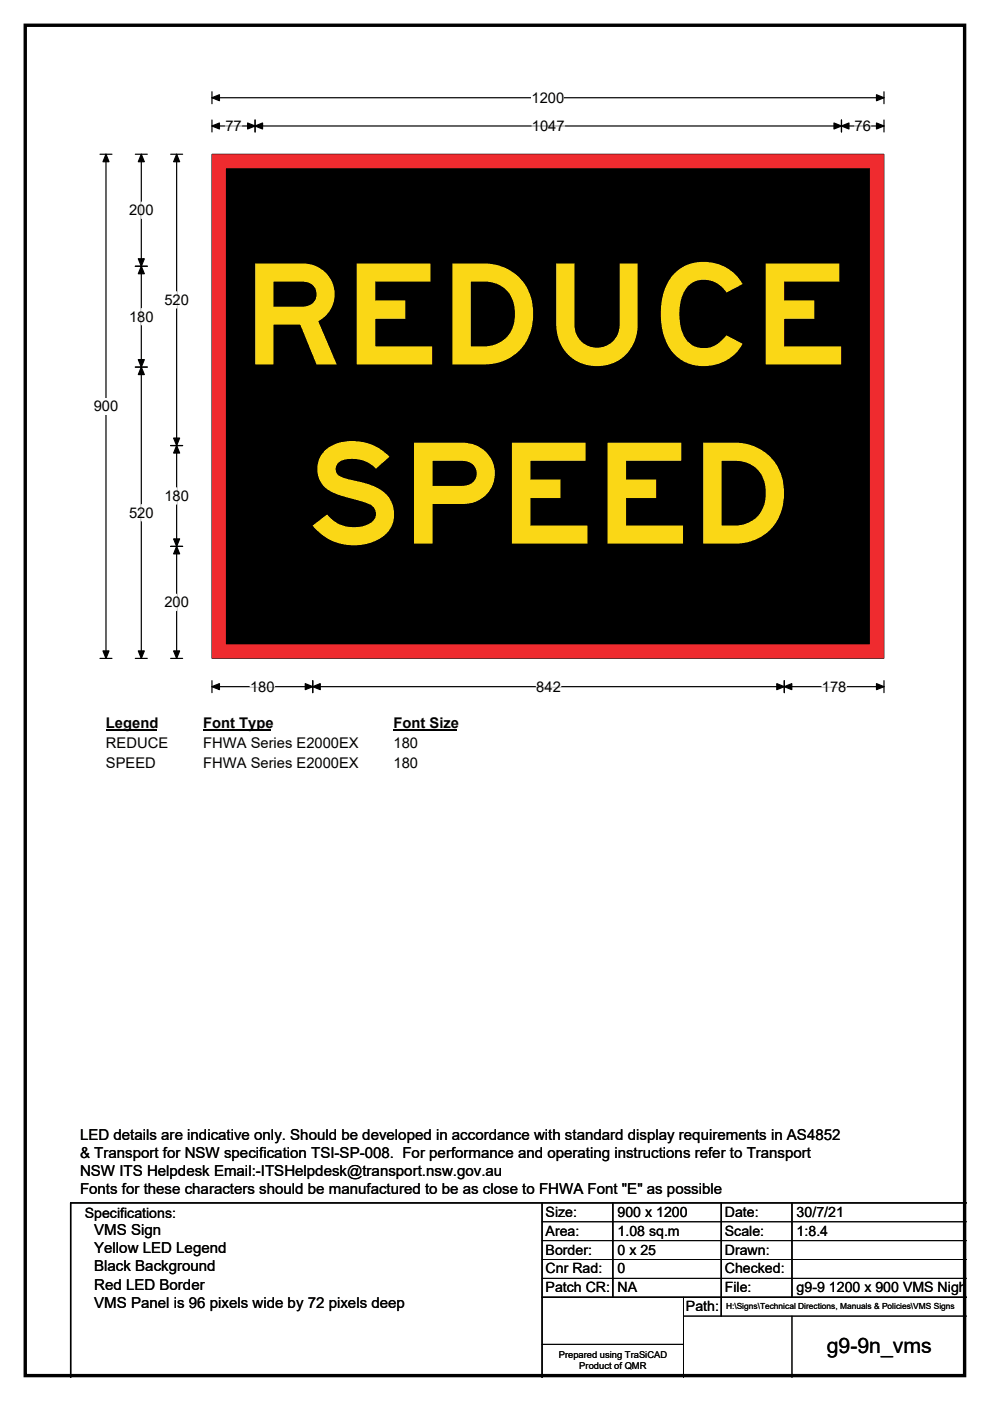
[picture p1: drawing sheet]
<svg xmlns="http://www.w3.org/2000/svg" width="210mm" height="297mm" viewBox="0 0 210 297" stroke-linecap="round" stroke-linejoin="round" font-family="sans-serif">
<defs><g id="words">
<g font-size="29.7" fill="#fad716">
<text x="51.4" y="77.3">REDUCE</text>
<text x="64.8" y="115.3">SPEED</text>
</g>
<text font-size="4.5" x="175.3" y="286.9">g9-9n_vms</text>
<g font-size="3.2">
<text x="17" y="241.6">LED details are indicative only. Should be developed in accordance with standard display requirements in AS4852</text>
<text x="17" y="245.4">&amp; Transport for NSW specification TSI-SP-008. For performance and operating instructions refer to Transport</text>
<text x="17" y="249.3">NSW ITS Helpdesk Email:-ITSHelpdesk@transport.nsw.gov.au</text>
<text x="17" y="253.1">Fonts for these characters should be manufactured to be as close to FHWA Font &quot;E&quot; as possible</text>
<text x="20" y="261.9">VMS Sign</text>
<text x="20" y="265.7">Yellow LED Legend</text>
<text x="20" y="269.6">Black Background</text>
<text x="20" y="273.4">Red LED Border</text>
<text x="20" y="277.2">VMS Panel is 96 pixels wide by 72 pixels deep</text>
</g>
<g font-size="3.1">
<text x="112.8" y="21.8">1200</text>
<text x="47.8" y="27.8">77</text>
<text x="112.8" y="27.8">1047</text>
<text x="181.3" y="27.8">76</text>
<text x="27.4" y="45.6">200</text>
<text x="34.9" y="64.6">520</text>
<text x="27.4" y="68.2">180</text>
<text x="19.9" y="87.2">900</text>
<text x="34.9" y="106.2">180</text>
<text x="27.4" y="109.8">520</text>
<text x="34.9" y="128.8">200</text>
<text x="53" y="146.6">180</text>
<text x="113.7" y="146.6">842</text>
<text x="174.3" y="146.6">178</text>
<text x="22.5" y="154.4">Legend</text>
<text x="43.1" y="154.4">Font Type</text>
<text x="83.5" y="154.4">Font Size</text>
<text x="22.5" y="158.6">REDUCE</text>
<text x="43.1" y="158.6">FHWA Series E2000EX</text>
<text x="83.5" y="158.6">180</text>
<text x="22.5" y="162.8">SPEED</text>
<text x="43.1" y="162.8">FHWA Series E2000EX</text>
<text x="83.5" y="162.8">180</text>
</g>
<g font-size="3">
<text x="115.7" y="258">Size:</text>
<text x="131" y="258">900 x 1200</text>
<text x="153.7" y="258">Date:</text>
<text x="169" y="258">30/7/21</text>
<text x="18" y="258.2">Specifications:</text>
<text x="115.7" y="262">Area:</text>
<text x="131" y="262">1.08 sq.m</text>
<text x="153.7" y="262">Scale:</text>
<text x="169" y="262">1:8.4</text>
<text x="115.7" y="266">Border:</text>
<text x="115.7" y="270">Cnr Rad:</text>
<text x="131" y="266">0 x 25</text>
<text x="131" y="270">0</text>
<text x="153.7" y="266">Drawn:</text>
<text x="153.7" y="270">Checked:</text>
<text x="115.7" y="274">Patch CR:</text>
<text x="131" y="274">NA</text>
<text x="153.7" y="274">File:</text>
<text x="169" y="274">g9-9 1200 x 900 VMS Nigh</text>
<text x="145.5" y="278">Path:</text>
</g>
<g font-size="2">
<text x="118.5" y="287.8">Prepared using TraSiCAD</text>
<text x="122.9" y="290.2">Product of QMR</text>
</g>
<text font-size="1.8" x="154" y="277.5">H:\Signs\Technical Directions, Manuals &amp; Policies\VMS Signs</text>
</g></defs>
<path d="M5.4 5.4h199.2v286.3h-199.2z" fill="none" stroke="#000" stroke-width=".72"/>
<path d="M45 19.5v2.5M187.5 19.5v2.5M45 20.7h142.5" fill="none" stroke="#000" stroke-width=".25"/>
<path d="M45 20.7l1.5-.6v1.3zM185.9 20.1l1.6 .6-1.6 .7z" fill="#000" stroke="#000" stroke-width=".25"/>
<path d="M112.8 19h6.9v3.5h-6.9z" fill="#fff"/>
<g fill="none" stroke="#000" stroke-width=".25">
<path d="M21.2 32.7h2.5M22.5 32.7v106.9M45 26.7h142.5M45 25.4v2.6M54.1 25.4v2.6M178.5 25.4v2.6M187.5 25.4v2.6M21.2 139.6h2.5M45 144.3v2.6M45 145.6h142.5M66.3 144.3v2.6M166.3 144.3v2.6"/>
<path d="M187.5 144.3v2.6"/>
</g>
<g fill="#000" stroke="#000" stroke-width=".25">
<path d="M22.5 32.7l.6 1.6h-1.3zM45 26.7l1.5-.6v1.2zM54.1 26.7l1.6-.6v1.2zM52.5 26.1l1.6 .6-1.6 .6zM176.9 26.1l1.6 .6-1.6 .6zM178.5 26.7l1.6-.6v1.2zM185.9 26.1l1.6 .6-1.6 .6zM21.8 138h1.3l-.6 1.6zM45 145.6l1.5-.7v1.3zM66.3 145.6l1.6-.7v1.3zM64.7 144.9l1.6 .7-1.6 .6zM164.8 144.9l1.5 .7-1.5 .6z"/>
<path d="M166.3 145.6l1.6-.7v1.3zM185.9 144.9l1.6 .7-1.6 .6z"/>
</g>
<path d="M47.8 26.7h3.5M112.8 26.7h7M181.3 26.7h3.4M53 145.6h5.3M113.7 145.6h5.3M174.3 145.6h5.2" fill="none" stroke="#fff" stroke-width=".25"/>
<path d="M19.9 84.4h5.2v3.5h-5.2z" fill="#fff"/>
<path d="M28.7 32.7h2.5M30 32.7v106.9M36.2 32.7h2.5M37.5 32.7v106.9M28.7 56.5h2.5M28.7 77.8h2.5M36.2 94.5h2.5M36.2 115.8h2.5M28.7 139.6h2.5M36.2 139.6h2.5" fill="none" stroke="#000" stroke-width=".25"/>
<path d="M30 32.7l.6 1.6h-1.3zM37.5 32.7l.6 1.6h-1.3zM30 56.5l.6 1.5h-1.3zM29.3 54.9h1.3l-.6 1.6zM29.3 76.2h1.3l-.6 1.6zM30 77.8l.6 1.6h-1.3zM37.5 94.5l.6 1.6h-1.3zM36.8 92.9h1.3l-.6 1.6zM36.8 114.3h1.3l-.6 1.5zM37.5 115.8l.6 1.6h-1.3zM29.3 138h1.3l-.6 1.6zM36.8 138h1.3l-.6 1.6z" fill="#000" stroke="#000" stroke-width=".25"/>
<path d="M30 42.8v3.5M30 65.4v3.5M37.5 61.8v3.5M30 107v3.4M37.5 103.4v3.5M37.5 126v3.5" fill="none" stroke="#fff" stroke-width=".25"/>
<path d="M22.5 151.6h10.7v3.5h-10.7z" fill="#fff"/>
<path d="M22.5 154.9h10.7" fill="none" stroke="#000" stroke-width=".32"/>
<path d="M43.1 151.6h14.4v3.5h-14.4z" fill="#fff"/>
<path d="M43.1 154.9h14.4" fill="none" stroke="#000" stroke-width=".32"/>
<path d="M83.5 151.6h13.4v3.5h-13.4z" fill="#fff"/>
<path d="M83.5 154.9h13.4" fill="none" stroke="#000" stroke-width=".32"/>
<g fill="#fff">
<path d="M22.5 155.8h13.1v3.5h-13.1z"/>
<path d="M43.1 155.8h32.9v3.5h-32.9z"/>
<path d="M83.5 155.8h5.2v3.5h-5.2z"/>
<path d="M22.5 160h10.5v3.4h-10.5z"/>
<path d="M43.1 160h32.9v3.4h-32.9z"/>
<path d="M83.5 160h5.2v3.4h-5.2z"/>
</g>
<path d="M45 32.7h142.5v106.9h-142.5z" fill="#000"/>
<path d="M45 32.7h142.5v106.9h-142.5zM115 259h90M115 263h90M115 267h90M115 271h90M145 279h60M145 275v17M168 279v13M115 285h30" fill="none" stroke="#000" stroke-width=".21"/>
<path d="M46.4 34.2h139.6v103.9h-139.6z" fill="none" stroke="#ef2b2f" stroke-width="3"/>
<path d="M115 255v37M130 255v20M153 255v24M168 255v20M205 255h-190v37M115 275h90" fill="none" stroke="#000" stroke-width=".3"/>
<use href="#words"/>
</svg>
